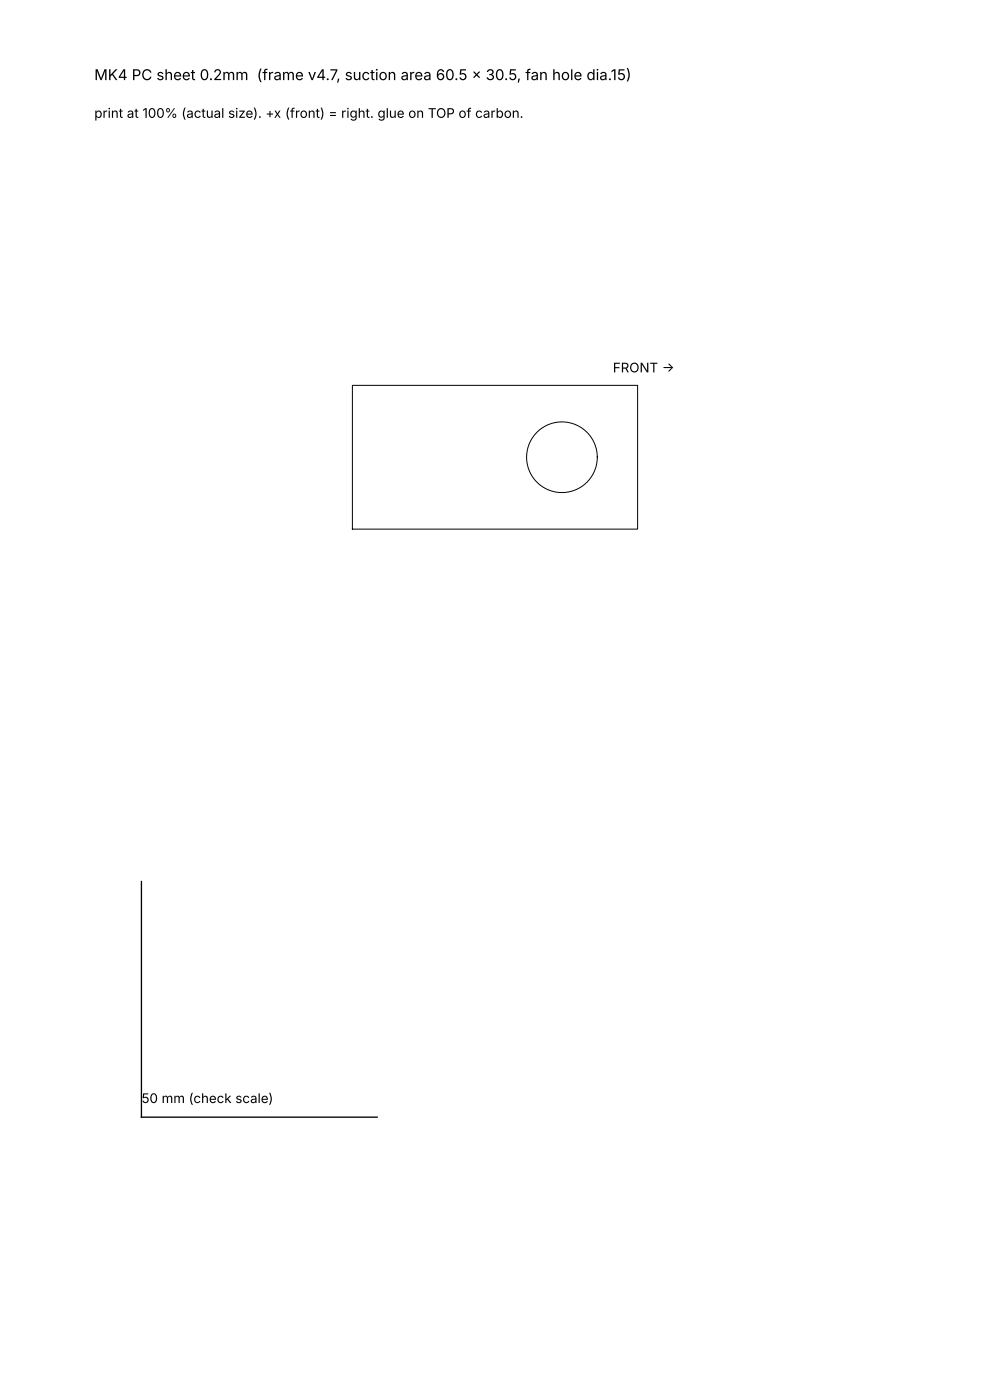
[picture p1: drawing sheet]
<svg xmlns="http://www.w3.org/2000/svg" width="210mm" height="297mm" viewBox="0 0 210 297" stroke-linecap="round" stroke-linejoin="round" font-family="sans-serif">
<defs><g id="words">
<text font-size="3.2" x="20" y="17">MK4 PC sheet 0.2mm (frame v4.7, suction area 60.5 x 30.5, fan hole dia.15)</text>
<g font-size="2.8">
<text x="20" y="25">print at 100% (actual size). +x (front) = right. glue on TOP of carbon.</text>
<text x="130" y="79">FRONT -</text>
<text x="140.4" y="79">&gt;</text>
<text x="30" y="234">50 mm (check scale)</text>
</g>
</g></defs>
<g fill="none" stroke="#000" stroke-width=".21">
<path d="M74.8 81.8h60.5v30.4h-60.5z"/>
<circle cx="119.2" cy="97" r="7.5"/>
</g>
<path d="M30 187v50h50" fill="none" stroke="#000" stroke-width=".28"/>
<use href="#words"/>
</svg>
